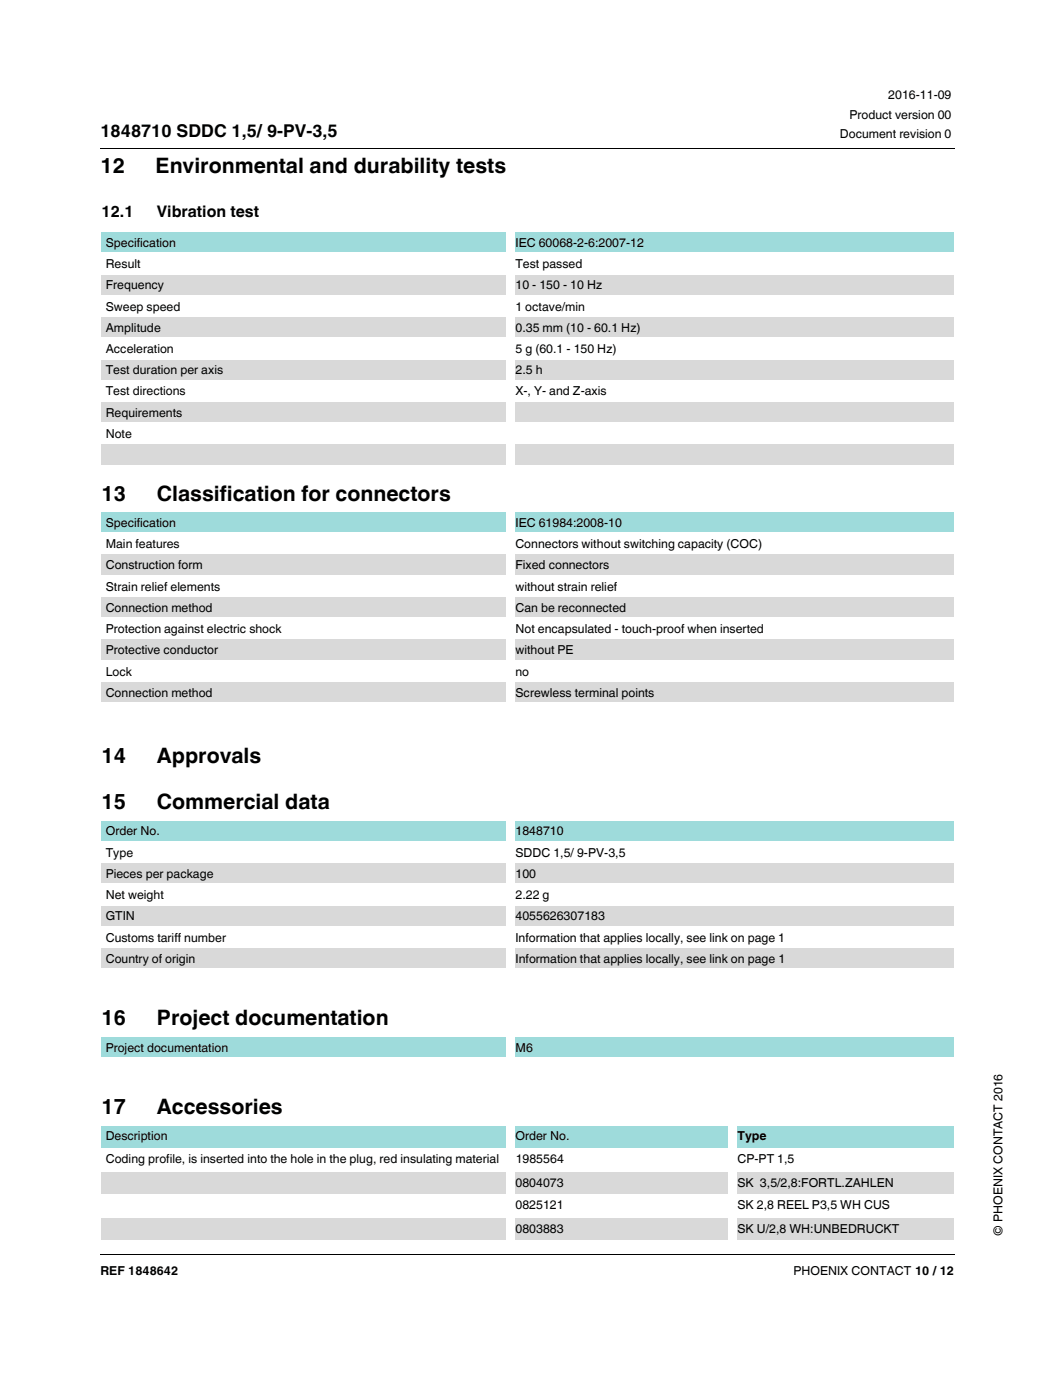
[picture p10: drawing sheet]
<svg xmlns="http://www.w3.org/2000/svg" width="210mm" height="279mm" viewBox="0 0 210 279" stroke-linecap="round" stroke-linejoin="round" font-family="sans-serif">
<defs><g id="words">
<g font-size="4.2">
<text x="20" y="34.4">12</text>
<text x="31" y="34.4">Environmental and durability tests</text>
<text x="20.2" y="99.8">13</text>
<text x="31.2" y="99.8">Classification for connectors</text>
<text x="20.2" y="152">14</text>
<text x="31.2" y="152">Approvals</text>
<text x="20.2" y="161.3">15</text>
<text x="31.2" y="161.3">Commercial data</text>
<text x="20.2" y="204.4">16</text>
<text x="31.2" y="204.4">Project documentation</text>
<text x="20.2" y="222.1">17</text>
<text x="31.2" y="222.1">Accessories</text>
</g>
<text font-size="3.5" x="20" y="27.4">1848710 SDDC 1,5/ 9-PV-3,5</text>
<g font-size="3.2">
<text x="20.2" y="43.3">12.1</text>
<text x="31.2" y="43.3">Vibration test</text>
</g>
<g font-size="2.5">
<text x="169.2" y="23.7">Product version 00</text>
<text x="176.9" y="19.7">2016-11-09</text>
<text x="167.3" y="27.5">Document revision 0</text>
<text x="21.1" y="53.4">Result</text>
<text x="21.1" y="49.2">Specification</text>
<text x="102.7" y="53.4">Test passed</text>
<text x="102.7" y="49.2">IEC 60068-2-6:2007-12</text>
<text x="21.1" y="57.7">Frequency</text>
<text x="102.7" y="57.7">10 - 150 - 10 Hz</text>
<text x="21.1" y="61.9">Sweep speed</text>
<text x="102.6" y="61.9">1 octave/min</text>
<text x="21.1" y="70.4">Acceleration</text>
<text x="21.1" y="66.1">Amplitude</text>
<text x="102.7" y="70.4">5 g (60.1 - 150 Hz)</text>
<text x="102.7" y="66.1">0.35 mm (10 - 60.1 Hz)</text>
<text x="21.1" y="74.6">Test duration per axis</text>
<text x="102.7" y="74.6">2.5 h</text>
<text x="21.1" y="78.8">Test directions</text>
<text x="21.1" y="83.1">Requirements</text>
<text x="102.6" y="78.8">X-, Y- and Z-axis</text>
<text x="21.1" y="87.3">Note</text>
<text x="21.1" y="105">Specification</text>
<text x="102.7" y="105">IEC 61984:2008-10</text>
<text x="21.1" y="109.2">Main features</text>
<text x="21.1" y="113.5">Construction form</text>
<text x="102.6" y="109.2">Connectors without switching capacity (COC)</text>
<text x="102.7" y="113.5">Fixed connectors</text>
<text x="21.1" y="117.7">Strain relief elements</text>
<text x="102.7" y="117.7">without strain relief</text>
<text x="21.1" y="121.9">Connection method</text>
<text x="102.7" y="121.9">Can be reconnected</text>
<text x="21.1" y="126.2">Protection against electric shock</text>
<text x="21.1" y="130.4">Protective conductor</text>
<text x="102.7" y="126.2">Not encapsulated - touch-proof when inserted</text>
<text x="102.7" y="130.4">without PE</text>
<text x="21.1" y="134.6">Lock</text>
<text x="102.7" y="134.6">no</text>
<text x="21.1" y="138.9">Connection method</text>
<text x="102.7" y="138.9">Screwless terminal points</text>
<text x="21.1" y="166.5">Order No.</text>
<text x="102.7" y="166.5">1848710</text>
<text x="21.1" y="170.8">Type</text>
<text x="102.7" y="170.8">SDDC 1,5/ 9-PV-3,5</text>
<text x="21.1" y="179.2">Net weight</text>
<text x="21.1" y="175">Pieces per package</text>
<text x="102.7" y="175">100</text>
<text x="102.7" y="179.2">2.22 g</text>
<text x="21.1" y="183.5">GTIN</text>
<text x="102.7" y="183.5">4055626307183</text>
<text x="21.1" y="187.7">Customs tariff number</text>
<text x="21.1" y="191.9">Country of origin</text>
<text x="102.6" y="187.7">Information that applies locally, see link on page 1</text>
<text x="102.7" y="191.9">Information that applies locally, see link on page 1</text>
<text x="21.1" y="209.6">Project documentation</text>
<text x="102.7" y="209.6">M6</text>
<text x="21.1" y="227.3">Description</text>
<text x="102.7" y="227.3">Order No.</text>
<text x="146.9" y="227.3">Type</text>
<text x="21.1" y="231.9">Coding profile, is inserted into the hole in the plug, red insulating material</text>
<text x="102.7" y="231.9">1985564</text>
<text x="146.9" y="231.9">CP-PT 1,5</text>
<text x="102.7" y="236.5">0804073</text>
<text x="146.9" y="236.5">SK 3,5/2,8:FORTL.ZAHLEN</text>
<text x="102.7" y="241.1">0825121</text>
<text x="102.7" y="245.7">0803883</text>
<text x="146.9" y="241.1">SK 2,8 REEL P3,5 WH CUS</text>
<text x="146.9" y="245.7">SK U/2,8 WH:UNBEDRUCKT</text>
<text x="199.6" y="246.3" transform="rotate(-90 199.6 246.3)">© PHOENIX CONTACT 2016</text>
<text x="20" y="254.2">REF 1848642</text>
<text x="158" y="254.2">PHOENIX CONTACT 10 / 12</text>
</g>
</g></defs>
<path d="M19.9 29.4l.1 .2zM19.9 250l.1 .1z" fill="#000"/>
<path d="M20 29.5h170.1M20 250h170.1" fill="none" stroke="#000" stroke-width=".2"/>
<path d="M20 252.1h170v9.9h-170z" fill="#fff"/>
<g fill="#9edbdb">
<path d="M20 46.1h81.6v4.3h-81.6z"/>
<path d="M101.6 46.1h88.4v4.3h-88.4z"/>
</g>
<g fill="#d9d9d9">
<path d="M20 54.6h81.6v4.2h-81.6z"/>
<path d="M101.6 54.6h88.4v4.2h-88.4z"/>
<path d="M20 63.1h81.6v4.2h-81.6z"/>
<path d="M101.6 63.1h88.4v4.2h-88.4z"/>
<path d="M20 71.5h81.6v4.3h-81.6z"/>
<path d="M101.6 71.5h88.4v4.3h-88.4z"/>
<path d="M20 80h81.6v4.2h-81.6z"/>
<path d="M101.6 80h88.4v4.2h-88.4z"/>
<path d="M20 88.5h170v4.2h-170z"/>
</g>
<g fill="#fff">
<path d="M20 46.2v46.5z"/>
<path d="M100.7 46.1h1.8v46.7h-1.8z"/>
<path d="M190 46.2v46.5z"/>
<path d="M20 46.1l170 .1z"/>
<path d="M20 50.4h170z"/>
<path d="M20 54.6l170 .1z"/>
<path d="M20 58.8l170 .1z"/>
<path d="M20 63.1h170z"/>
<path d="M20 67.3l170 .1z"/>
<path d="M20 71.5l170 .1z"/>
<path d="M20 75.8h170z"/>
<path d="M20 80l170 .1z"/>
<path d="M20 84.2l170 .1z"/>
<path d="M20 88.5h170z"/>
<path d="M20 92.7l170 .1z"/>
</g>
<g fill="#9edbdb">
<path d="M20 101.9h81.6v4.3h-81.6z"/>
<path d="M101.6 101.9h88.4v4.3h-88.4z"/>
</g>
<g fill="#d9d9d9">
<path d="M20 110.4h81.6v4.2h-81.6z"/>
<path d="M101.6 110.4h88.4v4.2h-88.4z"/>
<path d="M20 118.9h81.6v4.2h-81.6z"/>
<path d="M101.6 118.9h88.4v4.2h-88.4z"/>
<path d="M20 127.3h81.6v4.3h-81.6z"/>
<path d="M101.6 127.3h88.4v4.3h-88.4z"/>
<path d="M20 135.8h81.6v4.2h-81.6z"/>
<path d="M101.6 135.8h88.4v4.2h-88.4z"/>
</g>
<g fill="#fff">
<path d="M20 102v42.3z"/>
<path d="M100.7 101.9h1.8v42.4h-1.8z"/>
<path d="M190 102v42.3z"/>
<path d="M20 101.9l170 .1z"/>
<path d="M20 106.2h170z"/>
<path d="M20 110.4l170 .1z"/>
<path d="M20 114.6l170 .1z"/>
<path d="M20 118.9h170z"/>
<path d="M20 123.1l170 .1z"/>
<path d="M20 127.3l170 .1z"/>
<path d="M20 131.6h170z"/>
<path d="M20 135.8l170 .1z"/>
<path d="M20 140l170 .1z"/>
<path d="M20 144.3h170z"/>
</g>
<g fill="#9edbdb">
<path d="M20 163.5h81.6v4.2h-81.6z"/>
<path d="M101.6 163.5h88.4v4.2h-88.4z"/>
</g>
<g fill="#d9d9d9">
<path d="M20 171.9h81.6v4.3h-81.6z"/>
<path d="M101.6 171.9h88.4v4.3h-88.4z"/>
<path d="M20 180.4h81.6v4.2h-81.6z"/>
<path d="M101.6 180.4h88.4v4.2h-88.4z"/>
<path d="M20 188.9h81.6v4.2h-81.6z"/>
<path d="M101.6 188.9h88.4v4.2h-88.4z"/>
</g>
<g fill="#fff">
<path d="M20 163.5v33.8z"/>
<path d="M100.7 163.4h1.8v34h-1.8z"/>
<path d="M190 163.5v33.8z"/>
<path d="M20 163.4l170 .1z"/>
<path d="M20 167.7h170z"/>
<path d="M20 171.9l170 .1z"/>
<path d="M20 176.1l170 .1z"/>
<path d="M20 180.4h170z"/>
<path d="M20 184.6l170 .1z"/>
<path d="M20 188.8l170 .1z"/>
<path d="M20 193.1h170z"/>
<path d="M20 197.3l170 .1z"/>
</g>
<g fill="#9edbdb">
<path d="M20 206.6h81.6v4.2h-81.6z"/>
<path d="M101.6 206.6h88.4v4.2h-88.4z"/>
</g>
<g fill="#fff">
<path d="M20 206.6v8.4z"/>
<path d="M100.7 206.5h1.8v8.6h-1.8z"/>
<path d="M190 206.6v8.4z"/>
<path d="M20 206.5l170 .1z"/>
<path d="M20 210.8h170z"/>
<path d="M20 215l170 .1z"/>
</g>
<g fill="#9edbdb">
<path d="M20 224.3h81.6v4.5h-81.6z"/>
<path d="M101.6 224.3h44.2v4.5h-44.2z"/>
<path d="M145.8 224.3h44.2v4.5h-44.2z"/>
</g>
<g fill="#d9d9d9">
<path d="M20 233.4h125.8v4.6h-125.8z"/>
<path d="M145.8 233.4h44.2v4.6h-44.2z"/>
<path d="M20 242.6h125.8v4.6h-125.8z"/>
<path d="M145.8 242.6h44.2v4.6h-44.2z"/>
</g>
<g fill="#fff">
<path d="M20 224.3v22.8z"/>
<path d="M100.7 224.2h1.8v23h-1.8z"/>
<path d="M144.9 224.2h1.8v23h-1.8z"/>
<path d="M190 224.3v22.8z"/>
<path d="M20 224.2l170 .1z"/>
<path d="M20 228.8l170 .1z"/>
<path d="M20 233.4l170 .1z"/>
<path d="M20 238l170 .1z"/>
<path d="M20 242.6h170z"/>
<path d="M20 247.2h170z"/>
</g>
<use href="#words"/>
</svg>
